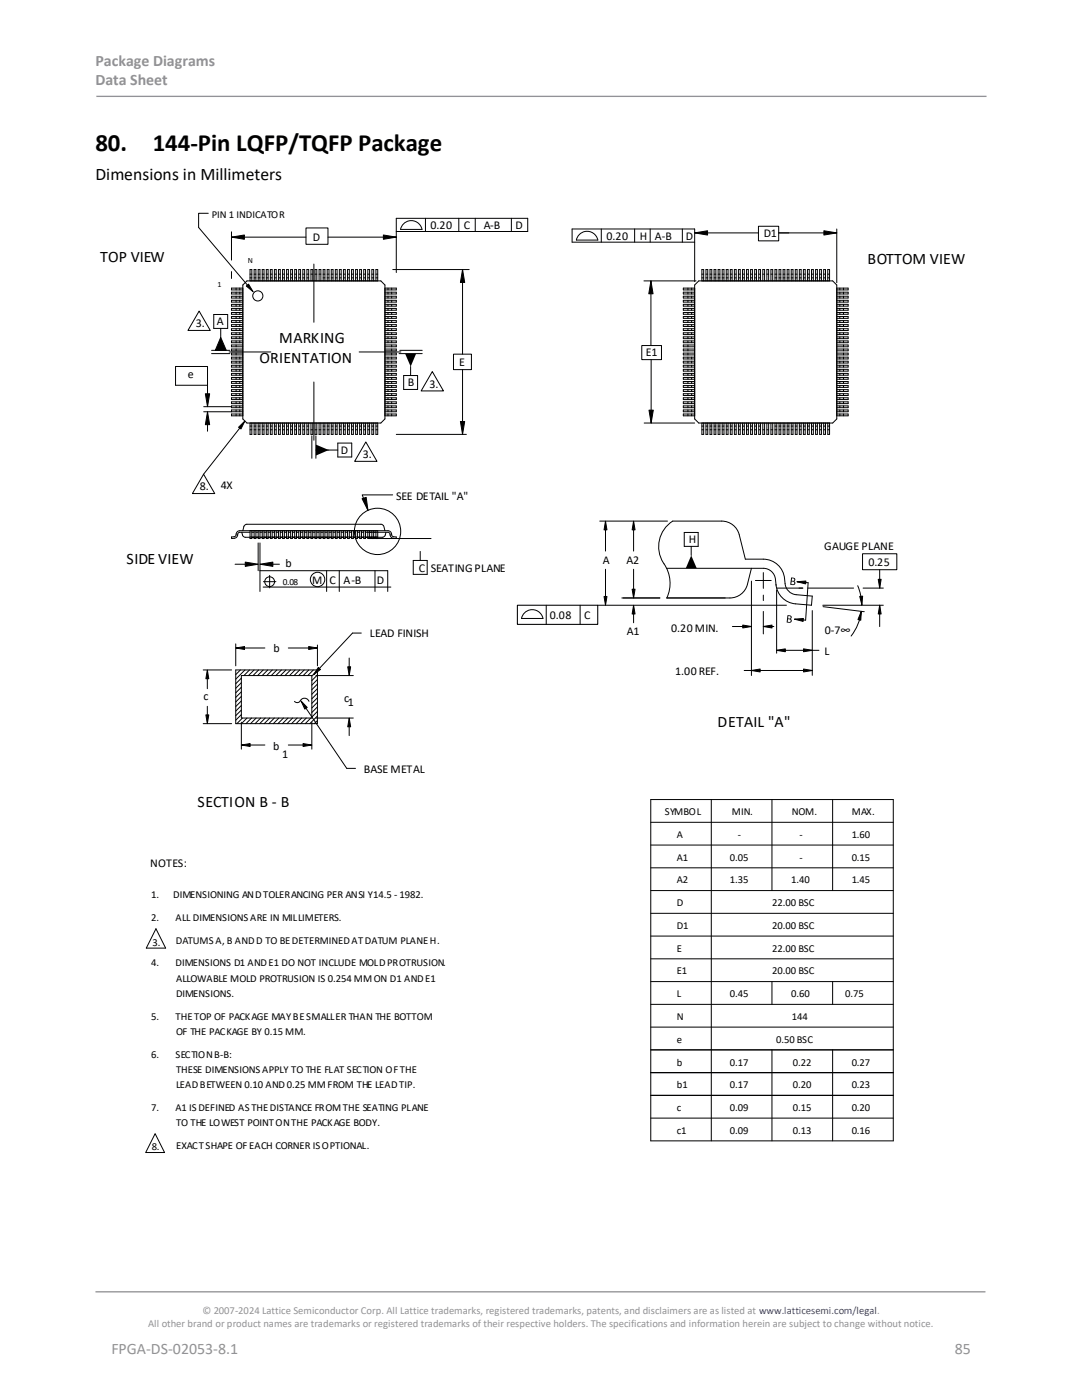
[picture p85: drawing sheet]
<svg xmlns="http://www.w3.org/2000/svg" width="216mm" height="279mm" viewBox="0 0 216 279" stroke-linecap="round" stroke-linejoin="round" font-family="sans-serif">
<defs><g id="words">
<g font-size="5">
<text x="19" y="30.1">80.</text>
<text x="30.5" y="30.1">144-Pin LQFP/TQFP Package</text>
</g>
<text font-size="3.5" x="19" y="35.9">Dimensions in Millimeters</text>
<g font-size="3.2" fill="#919195">
<text x="19" y="13.2">Package Diagrams</text>
<text x="19" y="17.1">Data Sheet</text>
<text x="22.2" y="270.2">FPGA-DS-02053-8.1</text>
<text x="190.5" y="270.2">85</text>
</g>
<g font-size="3.2">
<text x="20" y="52.2">TOP VIEW</text>
<text x="173.1" y="52.7">BOTTOM VIEW</text>
<text x="55.7" y="68.4">MARKING</text>
<text x="51.8" y="72.4">ORIENTATION</text>
<text x="25.2" y="112.6">SIDE VIEW</text>
<text x="143.2" y="145.1">DETAIL &quot;A&quot;</text>
<text x="39.4" y="161">SECTION B - B</text>
</g>
<g font-size="2.4">
<text x="85.9" y="45.7">0.20</text>
<text x="92.6" y="45.7">C</text>
<text x="96.5" y="45.7">A-B</text>
<text x="102.9" y="45.7">D</text>
<text x="121" y="47.8">0.20</text>
<text x="127.7" y="47.8">H</text>
<text x="130.7" y="47.8">A-B</text>
<text x="136.8" y="47.8">D</text>
<text x="152.4" y="47.4">D1</text>
<text x="62.4" y="48.1">D</text>
<text x="39.1" y="65.3">3.</text>
<text x="43.3" y="64.9">A</text>
<text x="128.9" y="71">E1</text>
<text x="37.5" y="75.5">e</text>
<text x="81.4" y="77.1">B</text>
<text x="85.7" y="77.4">3.</text>
<text x="91.6" y="73.1">E</text>
<text x="68" y="90.6">D</text>
<text x="72.4" y="91.5">3.</text>
<text x="39.9" y="97.8">8.</text>
<text x="44" y="97.5">4X</text>
<text x="79.1" y="99.7">SEE DETAIL &quot;A&quot;</text>
<text x="57" y="113.1">b</text>
<text x="120.3" y="112.5">A</text>
<text x="125" y="112.6">A2</text>
<text x="137.4" y="108.4">H</text>
<text x="164.5" y="109.7">GAUGE PLANE</text>
<text x="173.3" y="113">0.25</text>
<text x="62.3" y="116.5">M</text>
<text x="65.7" y="116.5">C</text>
<text x="68.6" y="116.5">A-B</text>
<text x="75.2" y="116.5">D</text>
<text x="83.6" y="114.1">C SEATING PLANE</text>
<text x="109.7" y="123.6">0.08</text>
<text x="116.6" y="123.6">C</text>
<text x="54.6" y="130.2">b</text>
<text x="73.8" y="127.2">LEAD FINISH</text>
<text x="125.1" y="126.7">A1</text>
<text x="133.9" y="126.1">0.20MIN.</text>
<text x="164.5" y="130.7">L</text>
<text x="164.6" y="126.4">0-7</text>
<text x="134.7" y="134.7">1.00REF.</text>
<text x="40.6" y="139.7">c</text>
<text x="68.7" y="140.2">c</text>
<text x="69.4" y="141">1</text>
<text x="54.5" y="149.6">b</text>
<text x="56.3" y="151.4">1</text>
<text x="72.6" y="154.3">BASE METAL</text>
<text x="30" y="173">NOTES:</text>
</g>
<g font-size="2.1">
<text x="42.3" y="43.6">PIN 1 INDICATOR</text>
<text x="132.6" y="162.6">SYMBOL</text>
<text x="135.1" y="167.2">A</text>
<text x="146" y="162.6">MIN.</text>
<text x="147.2" y="167.2">-</text>
<text x="158" y="162.6">NOM.</text>
<text x="159.5" y="167.2">-</text>
<text x="170" y="167.2">1.60</text>
<text x="170" y="162.6">MAX.</text>
<text x="135.1" y="171.7">A1</text>
<text x="145.6" y="171.7">0.05</text>
<text x="159.5" y="171.7">-</text>
<text x="170" y="171.7">0.15</text>
<text x="30.1" y="179.2">1.</text>
<text x="34.5" y="179.2">DIMENSIONING AND TOLERANCING PER ANSI Y14.5 - 1982.</text>
<text x="135.1" y="176.3">A2</text>
<text x="145.6" y="176.3">1.35</text>
<text x="157.9" y="176.3">1.40</text>
<text x="170" y="176.3">1.45</text>
<text x="30.1" y="183.8">2.</text>
<text x="35" y="183.8">ALL DIMENSIONS ARE IN MILLIMETERS.</text>
<text x="135.1" y="185.4">D1</text>
<text x="135.1" y="180.8">D</text>
<text x="154.1" y="180.8">22.00 BSC</text>
<text x="154.1" y="185.4">20.00 BSC</text>
<text x="30.4" y="188.7">3.</text>
<text x="35.1" y="188.3">DATUMS A, B AND D TO BE DETERMINED AT DATUM PLANE H.</text>
<text x="135.1" y="189.9">E</text>
<text x="154.1" y="189.9">22.00 BSC</text>
<text x="30.1" y="192.9">4.</text>
<text x="35" y="192.9">DIMENSIONS D1 AND E1 DO NOT INCLUDE MOLD PROTRUSION.</text>
<text x="35.1" y="195.9">ALLOWABLE MOLD PROTRUSION IS 0.254 MM ON D1 AND E1</text>
<text x="135.1" y="194.5">E1</text>
<text x="154.1" y="194.5">20.00 BSC</text>
<text x="30.1" y="203.5">5.</text>
<text x="35" y="203.5">THE TOP OF PACKAGE MAY BE SMALLER THAN THE BOTTOM</text>
<text x="35.1" y="198.9">DIMENSIONS.</text>
<text x="135.1" y="199">L</text>
<text x="135.1" y="203.6">N</text>
<text x="145.6" y="199">0.45</text>
<text x="157.9" y="199">0.60</text>
<text x="158" y="203.6">144</text>
<text x="168.6" y="199">0.75</text>
<text x="35.1" y="206.5">OF THE PACKAGE BY 0.15 MM.</text>
<text x="135.1" y="208.1">e</text>
<text x="154.9" y="208.1">0.50 BSC</text>
<text x="30.1" y="211.1">6.</text>
<text x="35" y="211.1">SECTION B-B:</text>
<text x="35.1" y="214.1">THESE DIMENSIONS APPLY TO THE FLAT SECTION OF THE</text>
<text x="135.1" y="212.7">b</text>
<text x="145.6" y="212.7">0.17</text>
<text x="158.2" y="212.7">0.22</text>
<text x="170" y="212.7">0.27</text>
<text x="30.1" y="221.7">7.</text>
<text x="35" y="221.7">A1 IS DEFINED AS THE DISTANCE FROM THE SEATING PLANE</text>
<text x="35.1" y="217.1">LEAD BETWEEN 0.10 AND0.25 MM FROM THE LEAD TIP.</text>
<text x="135.1" y="221.8">c</text>
<text x="135.1" y="217.2">b1</text>
<text x="145.6" y="221.8">0.09</text>
<text x="145.6" y="217.2">0.17</text>
<text x="158.2" y="221.8">0.15</text>
<text x="158.2" y="217.2">0.20</text>
<text x="170" y="221.8">0.20</text>
<text x="170" y="217.2">0.23</text>
<text x="35.1" y="224.7">TO THE LOWEST POINT ON THE PACKAGE BODY.</text>
<text x="135.1" y="226.3">c1</text>
<text x="145.6" y="226.3">0.09</text>
<text x="158.2" y="226.3">0.13</text>
<text x="170" y="226.3">0.16</text>
<text x="30.3" y="229.6">8.</text>
<text x="35.2" y="229.3">EXACT SHAPE OF EACH CORNER IS OPTIONAL.</text>
</g>
<g font-size="2.1" fill="#919195">
<text x="40.4" y="262.3">© 2007-2024 Lattice Semiconductor Corp. All Lattice trademarks, registered trademarks, patents, and disclaimers are as listed at www.latticesemi.com/legal.</text>
<text x="29.6" y="264.9">All other brand or product names are trademarks or registered trademarks of their respective holders. The specifications and information herein are subject to change without notice.</text>
</g>
<text font-size="1.9" x="56.5" y="116.7">0.08</text>
<g font-size="1.6">
<text x="49.5" y="52.5">N</text>
<text x="43.4" y="57.4">1</text>
</g>
</g></defs>
<path d="M19.2 19.2h177.6M19 257.8h177.6" fill="none" stroke="#919195" stroke-width=".26"/>
<g fill="none" stroke="#000" stroke-width=".2">
<path d="M41.6 42.6h-2v2.8l9.8 11.5M46.2 47.3l2.6-.4v.9zM46.2 47.3h14.9M46.2 46.3v5.6M46.2 54.2v1.4M47.1 57.5v.4M47.1 58.3v.4M47.1 59.1v.4M47.1 59.9v.4M47.8 57.5v.4M47.8 58.3v.4M47.8 59.1v.4"/>
<path d="M47.8 59.9v.4M48.5 57.5h-2.3v.4h2.3M48.5 58.3h-2.3v.4h2.3M48.5 59.1h-2.3v.4h2.3M48.5 59.9h-2.3v.4h2.3M49.1 57.1l.5-.4 .9 1.5zM49.3 56.1h26.7l.8 .8v26.7l-.8 .8h-26.7l-.8-.8v-26.7zM49.9 56.1v-2.3h.4v2.3M49.9 55.5h.4M49.9 54.7h.4M50.7 56.1v-2.3h.4v2.3M50.7 55.5h.4"/>
<path d="M50.7 54.7h.4M51.5 56.1v-2.3h.4v2.3M51.5 55.5h.4M51.5 54.7h.4M52.3 56.1v-2.3h.4v2.3M52.3 55.5h.4M52.3 54.7h.4M53.1 56.1v-2.3h.4v2.3M53.1 55.5h.4M53.1 54.7h.4M53.9 56.1v-2.3h.4v2.3M53.9 55.5h.4"/>
<path d="M53.9 54.7h.4M54.8 56.1v-2.3h.3v2.3M54.8 55.5h.3M54.8 54.7h.3M55.6 56.1v-2.3h.3v2.3M55.6 55.5h.3M55.6 54.7h.3M56.4 56.1v-2.3h.3v2.3M56.4 55.5h.3M56.4 54.7h.3M57.2 56.1v-2.3h.3v2.3M57.2 55.5h.3"/>
<path d="M57.2 54.7h.3M58 56.1v-2.3h.4v2.3M58 55.5h.4M58 54.7h.4M58.8 55.5h.4M58.8 54.7h.4M58.8 56.1v-2.3h.4v2.3M59.6 56.1v-2.3h.4v2.3M59.6 55.5h.4M59.6 54.7h.4M60.4 56.1v-2.3h.4v2.3M60.4 55.5h.4"/>
<path d="M60.4 54.7h.4M61.1 45.5h4.3v3.3h-4.3zM61.2 56.1v-2.3h.4v2.3M61.2 55.5h.4M61.2 54.7h.4M62 56.1v-2.3h.4v2.3M62 54.7h.4M62.6 52.7v11.6M62.9 56.1v-2.3h.3v2.3M62.9 54.7h.3M63.7 56.1v-2.3h.3v2.3M63.7 54.7h.3"/>
<path d="M64.5 56.1v-2.3h.3v2.3M64.5 55.5h.3M64.5 54.7h.3M65.3 56.1v-2.3h.3v2.3M65.3 55.5h.3M65.3 54.7h.3M65.4 47.3h13.7M66.1 56.1v-2.3h.4v2.3M66.1 55.5h.4M66.1 54.7h.4M66.9 56.1v-2.3h.4v2.3M66.9 55.5h.4"/>
<path d="M66.9 54.7h.4M67.7 56.1v-2.3h.4v2.3M67.7 55.5h.4M67.7 54.7h.4M68.5 56.1v-2.3h.4v2.3M68.5 55.5h.4M68.5 54.7h.4M69.3 56.1v-2.3h.4v2.3M69.3 55.5h.4M69.3 54.7h.4M70.1 56.1v-2.3h.4v2.3M70.1 55.5h.4"/>
<path d="M70.1 54.7h.4M71 56.1v-2.3h.3v2.3M71 55.5h.3M71 54.7h.3M71.8 56.1v-2.3h.3v2.3M71.8 55.5h.3M71.8 54.7h.3M72.6 56.1v-2.3h.3v2.3M72.6 55.5h.3M72.6 54.7h.3M73.4 56.1v-2.3h.3v2.3M73.4 55.5h.3"/>
<path d="M73.4 54.7h.3M74.2 56.1v-2.3h.4v2.3M74.2 55.5h.4M74.2 54.7h.4M75 56.1v-2.3h.4v2.3M75 55.5h.4M75 54.7h.4M76.5 46.9l2.6 .4-2.6 .5zM76.8 57.5h2.3v.4h-2.3M76.8 58.3h2.3v.4h-2.3M76.8 59.1h2.3v.4h-2.3M76.8 59.9h2.3v.4h-2.3"/>
<path d="M77.4 57.5v.4M77.4 58.3v.4M77.4 59.1v.4M77.4 59.9v.4M78.2 57.5v.4M78.2 58.3v.4M78.2 59.1v.4M78.2 59.9v.4M78.4 53.8h15.2M79.1 46.2h26.2v-2.6h-26.2v10.8M80.7 44.5a2.19 2.19 0 0 1 3.5 1.3h-4.3l.2-.5zM84.9 43.6v2.6"/>
<path d="M91.5 43.6v2.6M92.3 53.8l.4 2.6h-.8zM92.3 53.8v16.9M94.8 43.6v2.6M102 43.6v2.6M115.8 46.6a2.19 2.19 0 0 1 3.5 1.3h-4.3l.2-.5zM120 45.7v2.6M126.6 45.7v2.6M128.5 56.1h10.4M129.7 45.7v2.6M129.9 56.1l.4 2.5h-.8zM129.9 56.1v12.9"/>
<path d="M136.2 45.7v2.6M137.3 57.5v.4M137.3 58.3v.4M137.3 59.1v.4M137.3 59.9v.4M138 57.5v.4M138 58.3v.4M138 59.1v.4M138 59.9v.4M138.6 46.5l2.6-.4v.8zM138.6 48.3h-24.4v-2.6h24.4v10.5M138.6 46.5h12.7"/>
<path d="M138.6 57.5h-2.3v.4h2.3M138.6 58.3h-2.3v.4h2.3M138.6 59.1h-2.3v.4h2.3M138.6 59.9h-2.3v.4h2.3M139.4 56.1h26.8l.8 .8v26.7l-.9 .8h-26.7l-.8-.8v-26.7zM140.1 56.1v-2.3h.3v2.3M140.1 55.5h.3M140.1 54.7h.3M140.9 56.1v-2.3h.3v2.3M140.9 55.5h.3M140.9 54.7h.3M141.7 56.1v-2.3h.3v2.3"/>
<path d="M141.7 55.5h.3M141.7 54.7h.3M142.5 56.1v-2.3h.3v2.3M142.5 55.5h.3M142.5 54.7h.3M143.3 56.1v-2.3h.4v2.3M143.3 55.5h.4M143.3 54.7h.4M144.1 56.1v-2.3h.4v2.3M144.1 55.5h.4M144.1 54.7h.4M144.9 56.1v-2.3h.4v2.3"/>
<path d="M144.9 55.5h.4M144.9 54.7h.4M145.7 56.1v-2.3h.4v2.3M145.7 55.5h.4M145.7 54.7h.4M146.5 56.1v-2.3h.4v2.3M146.5 55.5h.4M146.5 54.7h.4M147.3 56.1v-2.3h.4v2.3M147.3 55.5h.4M147.3 54.7h.4M148.2 56.1v-2.3h.3v2.3"/>
<path d="M148.2 55.5h.3M148.2 54.7h.3M149 56.1v-2.3h.3v2.3M149 55.5h.3M149 54.7h.3M149.8 56.1v-2.3h.3v2.3M149.8 55.5h.3M149.8 54.7h.3M150.6 56.1v-2.3h.3v2.3M150.6 55.5h.3M150.6 54.7h.3M151.3 45.2h4.1v2.9h-4.1z"/>
<path d="M151.4 56.1v-2.3h.4v2.3M151.4 55.5h.4M151.4 54.7h.4M152.2 56.1v-2.3h.4v2.3M152.2 54.7h.4M153 56.1v-2.3h.4v2.3M153 54.7h.4M153.8 56.1v-2.3h.4v2.3M153.8 54.7h.4M154.6 56.1v-2.3h.4v2.3M154.6 55.5h.4M154.6 54.7h.4"/>
<path d="M155.4 46.5h11.6M155.4 56.1v-2.3h.4v2.3M155.4 55.5h.4M155.4 54.7h.4M156.3 56.1v-2.3h.3v2.3M156.3 55.5h.3M156.3 54.7h.3M157.1 56.1v-2.3h.3v2.3M157.1 55.5h.3M157.1 54.7h.3M157.9 56.1v-2.3h.3v2.3M157.9 55.5h.3"/>
<path d="M157.9 54.7h.3M158.7 56.1v-2.3h.3v2.3M158.7 55.5h.3M158.7 54.7h.3M159.5 56.1v-2.3h.4v2.3M159.5 55.5h.4M159.5 54.7h.4M160.3 56.1v-2.3h.4v2.3M160.3 55.5h.4M160.3 54.7h.4M161.1 56.1v-2.3h.4v2.3M161.1 55.5h.4"/>
<path d="M161.1 54.7h.4M161.9 56.1v-2.3h.4v2.3M161.9 55.5h.4M161.9 54.7h.4M162.7 56.1v-2.3h.4v2.3M162.7 55.5h.4M162.7 54.7h.4M163.5 56.1v-2.3h.4v2.3M163.5 55.5h.4M163.5 54.7h.4M164.4 56.1v-2.3h.3v2.3M164.4 55.5h.3"/>
<path d="M164.4 54.7h.3M164.4 46.1l2.6 .4-2.6 .4zM165.2 56.1v-2.3h.3v2.3M165.2 55.5h.3M165.2 54.7h.3M167 45.7v10.7M167 57.5h2.2v.4h-2.2M167 58.3h2.2v.4h-2.2M167 59.1h2.2v.4h-2.2M167 59.9h2.2v.4h-2.2M167.6 57.5v.4M167.6 58.3v.4"/>
<path d="M167.6 59.1v.4M167.6 59.9v.4M168.3 57.5v.4M168.3 58.3v.4M168.3 59.1v.4M168.3 59.9v.4M39.7 62.1l2.3 3.8h-4.5zM41 78.6h.8l-.4 2.6zM41.4 76.9h-6.4v-3.8h6.4v5.5M42.2 70.6h3.7M42.2 69.9h3.7M42.7 62.8h2.7v2.7h-2.7z"/>
<path d="M44 67.3l1.1 2.6h-2.1zM44 65.5v1.8M45.7 70.2h8.3M47.1 60.7v.4M47.1 61.6v.3M47.1 62.4v.3M47.1 63.2v.3M47.1 64v.3M47.1 64.8v.4M47.1 65.6v.4M47.1 66.4v.4M47.1 67.2v.4"/>
<path d="M47.1 72.9v.4M47.1 73.7v.4M47.1 74.5v.4M47.1 75.3v.4M47.1 76.1v.4M47.1 77v.3M47.1 77.8v.3M47.1 78.6v.3M47.1 79.4v.3M47.1 68v.4M47.1 68.8v.4M47.1 69.7v.3"/>
<path d="M47.1 70.5v.3M47.1 71.3v.3M47.1 72.1v.3M47.8 60.7v.4M47.8 61.6v.3M47.8 62.4v.3M47.8 63.2v.3M47.8 64v.3M47.8 64.8v.4M47.8 65.6v.4M47.8 66.4v.4M47.8 67.2v.4"/>
<path d="M47.8 68v.4M47.8 71.3v.3M47.8 72.1v.3M47.8 72.9v.4M47.8 73.7v.4M47.8 74.5v.4M47.8 75.3v.4M47.8 76.1v.4M47.8 77v.3M47.8 77.8v.3M47.8 78.6v.3M47.8 79.4v.3"/>
<path d="M48.5 60.7h-2.3v.4h2.3M48.5 61.6h-2.3v.3h2.3M48.5 62.4h-2.3v.3h2.3M48.5 63.2h-2.3v.3h2.3M48.5 64h-2.3v.3h2.3M48.5 64.8h-2.3v.4h2.3M48.5 65.6h-2.3v.4h2.3M48.5 66.4h-2.3v.4h2.3M48.5 67.2h-2.3v.4h2.3M48.5 68h-2.3v.4h2.3M48.5 68.8h-2.3v.4h2.3M48.5 69.7h-2.3v.3h2.3"/>
<path d="M48.5 70.5h-2.3v.3h2.3M48.5 71.3h-2.3v.3h2.3M48.5 72.1h-2.3v.3h2.3M48.5 72.9h-2.3v.4h2.3M48.5 73.7h-2.3v.4h2.3M48.5 74.5h-2.3v.4h2.3M48.5 75.3h-2.3v.4h2.3M48.5 76.1h-2.3v.4h2.3M48.5 77h-2.3v.3h2.3M48.5 77.8h-2.3v.3h2.3M48.5 78.6h-2.3v.3h2.3M48.5 79.4h-2.3v.3h2.3"/>
<path d="M62.6 76.2v11.7M71.7 70.2h8.3M76.8 60.7h2.3v.4h-2.3M76.8 61.6h2.3v.3h-2.3M76.8 62.4h2.3v.3h-2.3M76.8 63.2h2.3v.3h-2.3M76.8 64h2.3v.3h-2.3M76.8 64.8h2.3v.4h-2.3M76.8 65.6h2.3v.4h-2.3M76.8 66.4h2.3v.4h-2.3M76.8 67.2h2.3v.4h-2.3M76.8 68h2.3v.4h-2.3"/>
<path d="M76.8 68.8h2.3v.4h-2.3M76.8 69.7h2.3v.3h-2.3M76.8 70.5h2.3v.3h-2.3M76.8 71.3h2.3v.3h-2.3M76.8 72.1h2.3v.3h-2.3M76.8 72.9h2.3v.4h-2.3M76.8 73.7h2.3v.4h-2.3M76.8 74.5h2.3v.4h-2.3M76.8 75.3h2.3v.4h-2.3M76.8 76.1h2.3v.4h-2.3M76.8 77h2.3v.3h-2.3M76.8 77.8h2.3v.3h-2.3"/>
<path d="M76.8 78.6h2.3v.3h-2.3M76.8 79.4h2.3v.3h-2.3M77.4 60.7v.4M77.4 61.6v.3M77.4 62.4v.3M77.4 63.2v.3M77.4 64v.3M77.4 64.8v.4M77.4 65.6v.4M77.4 66.4v.4M77.4 67.2v.4M77.4 68v.4"/>
<path d="M77.4 71.3v.3M77.4 72.1v.3M77.4 72.9v.4M77.4 73.7v.4M77.4 74.5v.4M77.4 75.3v.4M77.4 76.1v.4M77.4 77v.3M77.4 77.8v.3M77.4 78.6v.3M77.4 79.4v.3M78.2 60.7v.4"/>
<path d="M78.2 61.6v.3M78.2 62.4v.3M78.2 63.2v.3M78.2 64v.3M78.2 64.8v.4M78.2 65.6v.4M78.2 66.4v.4M78.2 67.2v.4M78.2 68v.4M78.2 68.8v.4M78.2 69.7v.3M78.2 70.5v.3"/>
<path d="M78.2 71.3v.3M78.2 72.1v.3M78.2 72.9v.4M78.2 73.7v.4M78.2 74.5v.4M78.2 75.3v.4M78.2 76.1v.4M78.2 77v.3M78.2 77.8v.3M78.2 78.6v.3M78.2 79.4v.3M79.6 70.6h4.6"/>
<path d="M79.8 69.9h4.4M80.5 74.9h2.8v2.8h-2.8zM81.9 73.1v1.8M86.3 74.2l2.2 3.8h-4.5zM90.5 70.7h3.6v3.1h-3.6zM92.3 73.8v10.9M128.1 69h3.9v2.8h-3.9zM129.9 71.8v12.6M137.3 60.7v.4M137.3 61.6v.3M137.3 62.4v.3M137.3 63.2v.3"/>
<path d="M137.3 64v.3M137.3 64.8v.4M137.3 65.6v.4M137.3 66.4v.4M137.3 67.2v.4M137.3 68v.4M137.3 68.8v.4M137.3 69.7v.3M137.3 70.5v.3M137.3 71.3v.3M137.3 72.1v.3M137.3 73.7v.4"/>
<path d="M137.3 74.5v.4M137.3 75.3v.4M137.3 76.1v.4M137.3 77v.3M137.3 77.8v.3M137.3 78.6v.3M137.3 79.4v.3M137.3 72.9v.4M138 60.7v.4M138 61.6v.3M138 62.4v.3M138 63.2v.3"/>
<path d="M138 64v.3M138 64.8v.4M138 65.6v.4M138 66.4v.4M138 67.2v.4M138 68v.4M138 71.3v.3M138 72.1v.3M138 72.9v.4M138 73.7v.4M138 74.5v.4M138 75.3v.4"/>
<path d="M138 76.1v.4M138 77v.3M138 77.8v.3M138 78.6v.3M138 79.4v.3M138.6 77.8h-2.3v.3h2.3M138.6 78.6h-2.3v.3h2.3M138.6 79.4h-2.3v.3h2.3M138.6 68h-2.3v.4h2.3M138.6 71.3h-2.3v.3h2.3M138.6 72.1h-2.3v.3h2.3M138.6 72.9h-2.3v.4h2.3"/>
<path d="M138.6 68.8h-2.3v.4h2.3M138.6 69.7h-2.3v.3h2.3M138.6 70.5h-2.3v.3h2.3M138.6 76.1h-2.3v.4h2.3M138.6 77h-2.3v.3h2.3M138.6 73.7h-2.3v.4h2.3M138.6 74.5h-2.3v.4h2.3M138.6 75.3h-2.3v.4h2.3M138.6 60.7h-2.3v.4h2.3M138.6 61.6h-2.3v.3h2.3M138.6 62.4h-2.3v.3h2.3M138.6 65.6h-2.3v.4h2.3"/>
<path d="M138.6 66.4h-2.3v.4h2.3M138.6 67.2h-2.3v.4h2.3M138.6 63.2h-2.3v.3h2.3M138.6 64h-2.3v.3h2.3M138.6 64.8h-2.3v.4h2.3M167 77.8h2.2v.3h-2.2M167 78.6h2.2v.3h-2.2M167 79.4h2.2v.3h-2.2M167 68h2.2v.4h-2.2M167 71.3h2.2v.3h-2.2M167 72.1h2.2v.3h-2.2M167 72.9h2.2v.4h-2.2"/>
<path d="M167 68.8h2.2v.4h-2.2M167 69.7h2.2v.3h-2.2M167 70.5h2.2v.3h-2.2M167 76.1h2.2v.4h-2.2M167 77h2.2v.3h-2.2M167 73.7h2.2v.4h-2.2M167 74.5h2.2v.4h-2.2M167 75.3h2.2v.4h-2.2M167 60.7h2.2v.4h-2.2M167 61.6h2.2v.3h-2.2M167 62.4h2.2v.3h-2.2M167 65.6h2.2v.4h-2.2"/>
<path d="M167 66.4h2.2v.4h-2.2M167 67.2h2.2v.4h-2.2M167 63.2h2.2v.3h-2.2M167 64h2.2v.3h-2.2M167 64.8h2.2v.4h-2.2M167.6 60.7v.4M167.6 61.6v.3M167.6 62.4v.3M167.6 63.2v.3M167.6 64v.3M167.6 64.8v.4M167.6 65.6v.4"/>
<path d="M167.6 66.4v.4M167.6 67.2v.4M167.6 68v.4M167.6 71.3v.3M167.6 72.1v.3M167.6 72.9v.4M167.6 73.7v.4M167.6 74.5v.4M167.6 75.3v.4M167.6 76.1v.4M167.6 77v.3M167.6 77.8v.3"/>
<path d="M167.6 78.6v.3M167.6 79.4v.3M168.3 60.7v.4M168.3 61.6v.3M168.3 62.4v.3M168.3 63.2v.3M168.3 64v.3M168.3 64.8v.4M168.3 65.6v.4M168.3 66.4v.4M168.3 67.2v.4M168.3 68v.4"/>
<path d="M168.3 68.8v.4M168.3 69.7v.3M168.3 70.5v.3M168.3 71.3v.3M168.3 72.1v.3M168.3 72.9v.4M168.3 73.7v.4M168.3 74.5v.4M168.3 75.3v.4M168.3 76.1v.4M168.3 77v.3M168.3 77.8v.3"/>
<path d="M168.3 78.6v.3M168.3 79.4v.3M40.6 94.6l2.3 3.9h-4.5zM40.6 82.2h7.9M40.6 81.2h5.6M41.4 82.2l.4 2.6h-.8zM41.4 84.1v2M47.1 80.2v.4M47.1 81v.4M47.1 81.8v.4M47.1 82.6v.4M47.6 85.3l1.3-1.3-.8 1.6z"/>
<path d="M47.8 85.4l-7.2 9.2M47.8 80.2v.4M47.8 81v.4M47.8 81.8v.4M47.8 82.6v.4M48.5 80.2h-2.3v.4h2.3M48.5 81h-2.3v.4h2.3M48.5 81.8h-2.3v.4M48.5 82.6h-2.3v.4h2.3M49.9 84.4v2.3h.4v-2.3M49.9 85.8h.4M49.9 85h.4"/>
<path d="M50.7 84.4v2.3h.4v-2.3M50.7 85.8h.4M50.7 85h.4M51.5 84.4v2.3h.4v-2.3M51.5 85.8h.4M51.5 85h.4M52.3 84.4v2.3h.4v-2.3M52.3 85.8h.4M52.3 85h.4M53.1 84.4v2.3h.4v-2.3M53.1 85.8h.4M53.1 85h.4"/>
<path d="M53.9 84.4v2.3h.4v-2.3M53.9 85.8h.4M53.9 85h.4M54.8 84.4v2.3h.3v-2.3M54.8 85.8h.3M54.8 85h.3M55.6 84.4v2.3h.3v-2.3M55.6 85.8h.3M55.6 85h.3M56.4 84.4v2.3h.3v-2.3M56.4 85.8h.3M56.4 85h.3"/>
<path d="M57.2 84.4v2.3h.3v-2.3M57.2 85.8h.3M57.2 85h.3M58 84.4v2.3h.4v-2.3M58 85.8h.4M58 85h.4M58.8 84.4v2.3h.4v-2.3M58.8 85.8h.4M58.8 85h.4M59.6 84.4v2.3h.4v-2.3M59.6 85.8h.4M59.6 85h.4"/>
<path d="M60.4 84.4v2.3h.4v-2.3M60.4 85.8h.4M60.4 85h.4M61.2 84.4v2.3h.4v-2.3M61.2 85.8h.4M61.2 85h.4M62 84.4v2.3h.4v-2.3M62 85.8h.4M62.2 87v4.5M62.9 84.4v2.3h.3v-2.3M62.9 85.8h.3M63 89.8h4.4"/>
<path d="M63 87v4.5M63.7 85.8h.3M63.7 84.4v2.3h.3v-2.3M64.5 84.4v2.3h.3v-2.3M64.5 85.8h.3M64.5 85h.3M65.3 84.4v2.3h.3v-2.3M65.3 85.8h.3M65.3 85h.3M66.1 84.4v2.3h.4v-2.3M66.1 85.8h.4M66.1 85h.4"/>
<path d="M66.9 84.4v2.3h.4v-2.3M66.9 85.8h.4M66.9 85h.4M67.4 88.4h2.8v2.8h-2.8zM67.7 84.4v2.3h.4v-2.3M67.7 85.8h.4M67.7 85h.4M68.5 84.4v2.3h.4v-2.3M68.5 85.8h.4M68.5 85h.4M69.3 84.4v2.3h.4v-2.3M69.3 85.8h.4"/>
<path d="M69.3 85h.4M70.1 84.4v2.3h.4v-2.3M70.1 85.8h.4M70.1 85h.4M71 84.4v2.3h.3v-2.3M71 85.8h.3M71 85h.3M71.8 84.4v2.3h.3v-2.3M71.8 85.8h.3M71.8 85h.3M72.2 99.5l.9-.2 .3 2.5zM72.6 84.4v2.3h.3v-2.3"/>
<path d="M72.6 85.8h.3M72.6 85h.3M73 88.2l2.2 3.9h-4.4zM73.4 84.4v2.3h.3v-2.3M73.4 85.8h.3M73.4 85h.3M74.2 84.4v2.3h.4v-2.3M74.2 85.8h.4M74.2 85h.4M75 84.4v2.3h.4v-2.3M75 85.8h.4M75 85h.4"/>
<path d="M76.8 81.8h2.3v.4h-2.3M76.8 80.2h2.3v.4h-2.3M76.8 81h2.3v.4h-2.3M76.8 82.6h2.3v.4h-2.3M77.4 80.2v.4M77.4 81v.4M77.4 81.8v.4M77.4 82.6v.4M78.2 80.2v.4M78.2 81v.4M78.2 81.8v.4M78.2 82.6v.4"/>
<path d="M78.4 98.8h-6.1l1.1 3M79.1 86.7h14M91.9 84.1h.8l-.4 2.6zM128.5 84.4h10.1M129.5 81.9h.9l-.5 2.5zM137.3 80.2v.4M137.3 81v.4M137.3 81.8v.4M137.3 82.6v.4M138 80.2v.4M138 81v.4M138 81.8v.4"/>
<path d="M138 82.6v.4M138.6 81.8h-2.3v.4h2.3M138.6 82.6h-2.3v.4h2.3M138.6 80.2h-2.3v.4h2.3M138.6 81h-2.3v.4h2.3M140.1 84.4v2.3h.3v-2.3M140.1 85.8h.3M140.1 85h.3M140.9 84.4v2.3h.3v-2.3M140.9 85.8h.3M140.9 85h.3M141.7 84.4v2.3h.3v-2.3"/>
<path d="M141.7 85.8h.3M141.7 85h.3M142.5 84.4v2.3h.3v-2.3M142.5 85.8h.3M142.5 85h.3M143.3 84.4v2.3h.4v-2.3M143.3 85.8h.4M143.3 85h.4M144.1 84.4v2.3h.4v-2.3M144.1 85.8h.4M144.1 85h.4M144.9 84.4v2.3h.4v-2.3"/>
<path d="M144.9 85.8h.4M144.9 85h.4M145.7 84.4v2.3h.4v-2.3M145.7 85.8h.4M145.7 85h.4M146.5 84.4v2.3h.4v-2.3M146.5 85.8h.4M146.5 85h.4M147.3 84.4v2.3h.4v-2.3M147.3 85.8h.4M147.3 85h.4M148.2 84.4v2.3h.3v-2.3"/>
<path d="M148.2 85.8h.3M148.2 85h.3M149 84.4v2.3h.3v-2.3M149 85.8h.3M149 85h.3M149.8 84.4v2.3h.3v-2.3M149.8 85.8h.3M149.8 85h.3M150.6 84.4v2.3h.3v-2.3M150.6 85.8h.3M150.6 85h.3M151.4 84.4v2.3h.4v-2.3"/>
<path d="M151.4 85.8h.4M151.4 85h.4M152.2 84.4v2.3h.4v-2.3M152.2 85.8h.4M153 84.4v2.3h.4v-2.3M153 85.8h.4M153.8 84.4v2.3h.4v-2.3M153.8 85.8h.4M154.6 85.8h.4M154.6 85h.4M154.6 84.4v2.3h.4v-2.3M155.4 84.4v2.3h.4v-2.3"/>
<path d="M155.4 85.8h.4M155.4 85h.4M156.3 85.8h.3M156.3 85h.3M156.3 84.4v2.3h.3v-2.3M157.1 84.4v2.3h.3v-2.3M157.1 85.8h.3M157.1 85h.3M157.9 84.4v2.3h.3v-2.3M157.9 85.8h.3M157.9 85h.3M158.7 84.4v2.3h.3v-2.3"/>
<path d="M158.7 85.8h.3M158.7 85h.3M159.5 84.4v2.3h.4v-2.3M159.5 85.8h.4M159.5 85h.4M160.3 84.4v2.3h.4v-2.3M160.3 85.8h.4M160.3 85h.4M161.1 84.4v2.3h.4v-2.3M161.1 85.8h.4M161.1 85h.4M161.9 84.4v2.3h.4v-2.3"/>
<path d="M161.9 85.8h.4M161.9 85h.4M162.7 84.4v2.3h.4v-2.3M162.7 85.8h.4M162.7 85h.4M163.6 84.4v2.3h.3v-2.3M163.6 85.8h.3M163.6 85h.3M164.4 84.4v2.3h.3v-2.3M164.4 85.8h.3M164.4 85h.3M165.2 84.4v2.3h.3v-2.3"/>
<path d="M165.2 85.8h.3M165.2 85h.3M167 81.8h2.2v.4h-2.2M167 82.6h2.2v.4h-2.2M167 80.2h2.2v.4h-2.2M167 81h2.2v.4h-2.2M167.6 80.2v.4M167.6 81v.4M167.6 81.8v.4M167.6 82.6v.4M168.3 80.2v.4M168.3 81v.4"/>
<path d="M168.3 81.8v.4M168.3 82.6v.4M46.9 112.6h2M47.4 106.8a.72 .72 0 0 1-.6 .6l-.6 .1v-.3l.7-.1 .2-.5a.72 .72 0 0 1 .7-.7h29.6a.92 .92 0 0 1 .8 1l.3 .2 .6 .1-.1 .3-.5-.1M47.8 106.2h2.1M47.8 106.2a.47 .47 0 0 0-.4 .6M48.2 106.2l.2 .6 .3 .4h1.2M48.5 105.9l.3-1 .5-.3h26.7l.5 .3 .3 1M48.9 112.2l2.6 .4-2.6 .4zM49.9 105.9v1.6h.4v-1.6M49.9 107.2h.4M50.3 106.2h.4"/>
<path d="M50.4 107.2h.3h-.4h.4M50.7 105.9v1.6h.4v-1.6M50.7 107.2h.4M51.1 106.2h.4M51.2 107.2h.3h-.4h.4M51.5 108.4v5.5M51.5 105.9v1.6h.4v-1.6M51.5 107.2h.4M51.9 112.6l2.5-.4v.8zM51.9 108.4v9.6M51.9 113.9h25.5v4.1M51.9 107.2h.4z"/>
<path d="M51.9 106.2h.4M52 107.2h.3M52.3 105.9v1.6h.4v-1.6M52.3 107.2h.4M52.5 117.2h25.5M52.6 116.1h2.5M52.7 106.2h.4M52.8 107.2h.3h-.4h.4M53.1 105.9v1.6h.4v-1.6M53.1 107.2h.4M53.5 106.2h.4M53.6 107.2h.3h-.4h.4"/>
<path d="M53.8 112.6h2M53.8 114.8v2.5M53.9 105.9v1.6h.4v-1.6M53.9 107.2h.4M54.3 106.2h.5M54.4 107.2h.4h-.5h.5M54.8 105.9v1.6h.3v-1.6M54.8 107.2h.3M55.1 106.2h.5M55.2 107.2h.4h-.5h.5M55.6 105.9v1.6h.3v-1.6M55.6 107.2h.3"/>
<path d="M55.9 106.2h.5M56 107.2h.4h-.5h.5M56.4 105.9v1.6h.3v-1.6M56.4 107.2h.3M56.7 106.2h.5M56.8 107.2h.4h-.5h.5M57.2 105.9v1.6h.3v-1.6M57.2 107.2h.3M57.5 106.2h.5M57.7 107.2h.3h-.5h.5M58 105.9v1.6h.4v-1.6M58 107.2h.4"/>
<path d="M58.4 106.2h.4M58.5 107.2h.3h-.4h.4M58.8 105.9v1.6h.4v-1.6M58.8 107.2h.4M59.2 106.2h.4M59.3 107.2h.3h-.4h.4M59.6 105.9v1.6h.4v-1.6M59.6 107.2h.4M60 106.2h.4M60.1 107.2h.3h-.4h.4M60.4 105.9v1.6h.4v-1.6M60.4 107.2h.4"/>
<path d="M60.8 106.2h.4M60.9 107.2h.3h-.4h.4M61.2 105.9v1.6h.4v-1.6M61.2 107.2h.4M61.6 106.2h.4M61.7 107.2h.3h-.4h.4M62 105.9v1.6h.4v-1.6M62 107.2h.4M62.4 106.2h.5M62.5 107.2h.4h-.5h.5M62.9 105.9v1.6h.3v-1.6M62.9 107.2h.3"/>
<path d="M63.2 106.2h.5M63.3 107.2h.4h-.5h.5M63.7 105.9v1.6h.3v-1.6M63.7 107.2h.3M64 106.2h.5M64.1 107.2h.4h-.5h.5M64.5 105.9v1.6h.3v-1.6M64.5 107.2h.3M64.8 106.2h.5M65 107.2h.3h-.5h.5M65.2 113.9v4.1M65.3 105.9v1.6h.3v-1.6"/>
<path d="M65.3 107.2h.3M65.6 106.2h.5M65.8 107.2h.3h-.5h.5M66.1 105.9v1.6h.4v-1.6M66.1 107.2h.4M66.5 106.2h.4M66.6 107.2h.3h-.4h.4M66.9 105.9v1.6h.4v-1.6M66.9 107.2h.4M67.3 106.2h.4M67.4 107.2h.3h-.4h.4M67.7 113.9v4.1"/>
<path d="M67.7 105.9v1.6h.4v-1.6M67.7 107.2h.4M68.1 106.2h.4M68.2 107.2h.3h-.4h.4M68.5 105.9v1.6h.4v-1.6M68.5 107.2h.4M68.9 106.2h.4M69 107.2h.3h-.4h.4M69.3 105.9v1.6h.4v-1.6M69.3 107.2h.4M69.7 106.2h.4M69.8 107.2h.3h-.4h.4"/>
<path d="M70.1 105.9v1.6h.4v-1.6M70.1 107.2h.4M70.5 106.2h.5M70.6 107.2h.4h-.5h.5M71 105.9v1.6h.3v-1.6M71 107.2h.3M71.3 106.2h.5M71.4 107.2h.4h-.5h.5M71.8 105.9v1.6h.3v-1.6M71.8 107.2h.3M72.1 106.2h.5M72.2 107.2h.4h-.5h.5"/>
<path d="M72.6 105.9v1.6h.3v-1.6M72.6 107.2h.3M72.9 106.2h.5M73.1 107.2h.3h-.5h.5M73.4 105.9v1.6h12.6M73.4 107.2h.3M73.4 106.2h4a.48 .48 0 0 1 .4 .6M73.7 107.2h.5h-.3M73.7 105.9v1.6M74.2 107.2h.4M74.2 105.9v1.6M74.6 107.2h.4h-.3"/>
<path d="M74.6 105.9v1.6M74.8 113.9v4.1M75 107.2h.4M75 105.9v1.6M75.4 105.9v1.6M77 106.2l-.1 .6-.4 .4h-3.1M77.8 106.8a.72 .72 0 0 0 .7 .6M82.5 111.8h2.7v2.8h-2.7zM83.8 110v1.8M119.7 104h13.5M120.5 119h.6l-.3 1.8zM120.8 104l.3 1.7h-.6z"/>
<path d="M120.8 105.7v4.3M120.8 113.6v5.4M124.1 119.3h7.6M126.1 117.6h.6l-.3 1.7zM126.4 104l.3 1.7h-.6zM126.4 105.7v4.3M126.4 113.6v4M133 113.4h19.3a2.43 2.43 0 0 1 2.4 2.2l.2 1.2M136.5 106.3h2.8v2.7h-2.8zM137.9 109v1.8M149.9 113.4l-.8 3.2a3.6 3.6 0 0 1-3.5 2.7h-12.5a6.9 6.9 0 0 0-.7-7 6 6 0 0 1 1.8-8.3h9.8a3.6 3.6 0 0 1 3.5 2.7l1.2 4.9h3.6a4.4 4.4 0 0 1 4.4 4.9 2.43 2.43 0 0 0 2.2 2.2l3.2 .3-.2 1.8-3.2-.3a4.2 4.2 0 0 1-3.9-3.9M149.9 116v18.8"/>
<path d="M150.7 115.8h3.2M152.3 114.3v3.1M152.3 118.8v1.1M155 117.7v12.7M155 117.4h5.2M159 116.1l2.3 .2-.5 7.5-2.3-.2M159 116.1l1.8-.1v.5zM161.2 117.4h9.1M171.1 116.9l.7 2.2 .1 1.7M171.5 119h.6l-.1 1.7zM172.1 110.5h6.8v3.2h-6.8zM172.2 117.4h4.1"/>
<path d="M175.2 115.6h.6l-.3 1.8zM175.5 113.7v3.7M40.5 133.7h5.7M41.4 133.7l.3 1.8h-.6zM41.4 135.5v1.9M47 129.3l1.8-.3v.6zM47 133.7h16.3v10.7h-16.3zM47 128.5v4.4M48 133.7l-1 .9M48.2 139.9l-1.2 1.1M48.2 139l-1.2 1.1M48.2 138.1l-1.2 1.1"/>
<path d="M48.2 137.2l-1.2 1.1M48.2 136.2l-1.2 1.2M48.2 135.3l-1.2 1.2M48.2 134.8h14v8.5h-14zM48.8 129.3h4.1M48.9 133.7l-1.9 1.8M49.8 133.7l-1.1 1.1M50.7 133.7l-1.1 1.1M51.6 133.7l-1.1 1.1M52.5 133.7l-1.1 1.1M53.4 133.7l-1.1 1.1M54.3 133.7l-1.1 1.1"/>
<path d="M55.2 133.7l-1.1 1.1M56.2 133.7l-1.2 1.1M57.1 133.7l-1.2 1.1M57.5 129.3h4.1M58 133.7l-1.1 1.1M58.8 140a.75 .75 0 0 0 1.3-.3 .95 .95 0 0 1 1.6 .3M58.9 133.7l-1.1 1.1M59.8 133.7l-1.1 1.1M60.1 139.9l1.2 1.3-.5 .3zM60.7 133.7l-1.1 1.1M61.6 129l1.7 .3-1.7 .3zM61.6 133.7l-1.1 1.1"/>
<path d="M62.5 133.7l-1.1 1.1M63 134.8h7.5M63.3 133.8l-1.1 1.1M63.3 134.7l-1.1 1.1M63.3 135.6l-1.1 1.1M63.3 136.5l-1.1 1.1M63.3 137.4l-1.1 1.2M63.3 138.3l-1.1 1.2M63.3 139.3l-1.1 1.1M63.3 128.7v4.2M63.5 133.2l.4 .4-1.4 1.1zM69.4 133.1h.6l-.3 1.7z"/>
<path d="M69.7 131.3v1.8M72.1 126.3h-1.8l-6.6 7.1M104.5 122.5a2.19 2.19 0 0 1 2.2-.8 2.19 2.19 0 0 1 1.6 1.7h-4.2zM109 120.8v3.8M115.8 120.8v3.8M119.3 120.8h37.6M126.4 120.8l.3 1.7h-.6zM126.4 122.5v1.8M146.1 125h2.1M148.2 124.7l1.8 .3-1.8 .3zM148.5 133.8h13.6M149.9 133.8l1.8-.3v.6z"/>
<path d="M152.3 125l1.7-.3v.6zM152.3 122v4.5M154 125h.4M155 129.8l1.7-.3v.6zM155 129.8h8.4M158.5 123.6l1.8-.2v.6zM160.3 133.5l1.8 .3-1.8 .3zM160.3 129.5l1.8 .3-1.8 .3zM162.1 121.9v12.9M164.2 120.8h12.1M164.2 121.1l8.3 1M171.9 122a10 10 0 0 1-2.1 4.9"/>
<path d="M171.9 122l-.1 1.8-.6-.1zM175.5 120.8l.3 1.7h-.6zM175.5 120.8v4.2M40.5 144.4h5.7M41.1 142.7h.6l-.3 1.7zM41.4 141v1.7M48.2 148.7l1.7-.3v.6zM48.2 142.6l-1.2 1.1M48.2 141.7l-1.2 1.1M48.2 140.8l-1.2 1.1M48.2 144.1v5.4M48.4 143.3l-1.1 1.1"/>
<path d="M49.3 143.3l-1.1 1.1M49.9 148.7h3M50.2 143.3l-1.1 1.1M51.1 143.3l-1.1 1.1M52 143.3l-1.1 1.1M52.9 143.3l-1.1 1.1M53.8 143.3l-1.1 1.1M54.7 143.3l-1.1 1.1M55.7 143.3l-1.2 1.1M56.6 143.3l-1.2 1.1M57.5 143.3l-1.1 1.1M57.5 148.7h3"/>
<path d="M58.4 143.3l-1.1 1.1M59.3 143.3l-1.1 1.1M60.2 143.3l-1.1 1.1M60.5 148.4l1.7 .3-1.7 .3zM61.1 141.4l8.1 11.9h1.7M61.1 143.3l-1.1 1.1M62 143.3l-1.1 1.1M62.2 144.1v5.4M63 143.3h7.5M63.3 140.2l-1.1 1.1M63.3 141.1l-1.1 1.1M63.3 142l-1.1 1.1"/>
<path d="M63.3 142.9l-1.5 1.5M63.3 143.8l-.6 .6M69.7 143.3l.3 1.8h-.6zM69.7 145.1v1.7M129.9 159.6h48.3v68.1h-48.3zM141.9 159.6v68.1M154 159.6v18.1M166.1 159.6v18.1M129.9 168.6h48.3M129.9 164.1h48.3M129.9 177.7h48.3M129.9 173.2h48.3"/>
<path d="M31.1 185.4l1.9 3.8h-3.8zM129.9 195.9h48.3M129.9 191.4h48.3M129.9 182.3h48.3M129.9 186.8h48.3M154 195.9v4.5M166.1 195.9v4.5M129.9 209.5h48.3M129.9 214.1h48.3M129.9 218.6h48.3M129.9 205h48.3M129.9 200.4h48.3"/>
<path d="M154 209.5v18.2M166.1 209.5v18.2M31 226.2l1.8 3.8h-3.7zM129.9 223.1h48.3"/>
<circle cx="51.4" cy="59.1" r="1.01"/>
<circle cx="53.8" cy="116.1" r=".98"/>
<circle cx="63.4" cy="115.6" r="1.44"/>
<circle cx="75.3" cy="106.1" r="4.6"/>
</g>
<g fill="#000">
<path d="M46.2 47.3l2.6-.4v.9zM49.1 57.1l.5-.4 .9 1.5zM76.5 46.9l2.6 .4-2.6 .5zM92.3 53.8l.4 2.6h-.8zM129.9 56.1l.4 2.5h-.8zM138.6 46.5l2.6-.4v.8zM164.4 46.1l2.6 .4-2.6 .4zM41 78.6h.8l-.4 2.6zM44 67.3l1.1 2.6h-2.1zM80.8 70.6h2.2l-1.1 2.6zM41.4 82.2l.4 2.6h-.8zM47.6 85.3l1.3-1.3-.8 1.6z"/>
<path d="M63 88.7l2.6 1.1-2.6 1.1zM72.2 99.5l.9-.2 .3 2.5zM91.9 84.1h.8l-.4 2.6zM129.5 81.9h.9l-.5 2.5zM48.9 112.2l2.6 .4-2.6 .4zM51.9 112.6l2.5-.4v.8zM120.5 119h.6l-.3 1.8zM120.8 104l.3 1.7h-.6zM126.1 117.6h.6l-.3 1.7zM126.4 104l.3 1.7h-.6zM137.9 110.8l1.1 2.6h-2.2zM159 116.1l1.8-.1v.5z"/>
<path d="M171.5 119h.6l-.1 1.7zM175.2 115.6h.6l-.3 1.8zM41.4 133.7l.3 1.8h-.6zM47 129.3l1.8-.3v.6zM61.6 129l1.7 .3-1.7 .3zM63.5 133.2l.4 .4-1.4 1.1zM69.4 133.1h.6l-.3 1.7zM126.4 120.8l.3 1.7h-.6zM148.2 124.7l1.8 .3-1.8 .3zM149.9 133.8l1.8-.3v.6zM152.3 125l1.7-.3v.6zM155 129.8l1.7-.3v.6z"/>
<path d="M158.5 123.6l1.8-.2v.6zM160.3 133.5l1.8 .3-1.8 .3zM160.3 129.5l1.8 .3-1.8 .3zM171.9 122l-.1 1.8-.6-.1zM175.5 120.8l.3 1.7h-.6zM41.1 142.7h.6l-.3 1.7zM48.2 148.7l1.7-.3v.6zM60.5 148.4l1.7 .3-1.7 .3zM60.1 139.9l1.2 1.3-.5 .3zM69.7 143.3l.3 1.8h-.6z"/>
</g>
<path d="M103.2 120.8h16.1v3.8h-16.1z" fill="none" stroke="#000" stroke-width=".21"/>
<g fill="#000">
<path d="M157.9 115.3h.4a.37 .37 0 0 1 .4 .3 .37 .37 0 0 1-.2 .4 .41 .41 0 0 1 .2 .5 .41 .41 0 0 1-.6 .3l-.4-.1zM158 115.4v.5h.2a.24 .24 0 0 0 .3-.2 .24 .24 0 0 0-.3-.3zM158 116.1l-.1 .5h.3a.27 .27 0 0 0 .3-.3 .27 .27 0 0 0-.3-.2z"/>
<path d="M157.2 122.8h.3a.37 .37 0 0 1 .5 .3 .37 .37 0 0 1-.3 .4 .41 .41 0 0 1 .2 .6 .41 .41 0 0 1-.5 .2l-.4-.1zM157.3 122.9v.5h.2a.24 .24 0 0 0 .3-.2 .24 .24 0 0 0-.3-.2zM157.2 123.6v.5h.3a.27 .27 0 0 0 .3-.2 .27 .27 0 0 0-.3-.3z"/>
</g>
<use href="#words"/>
</svg>
